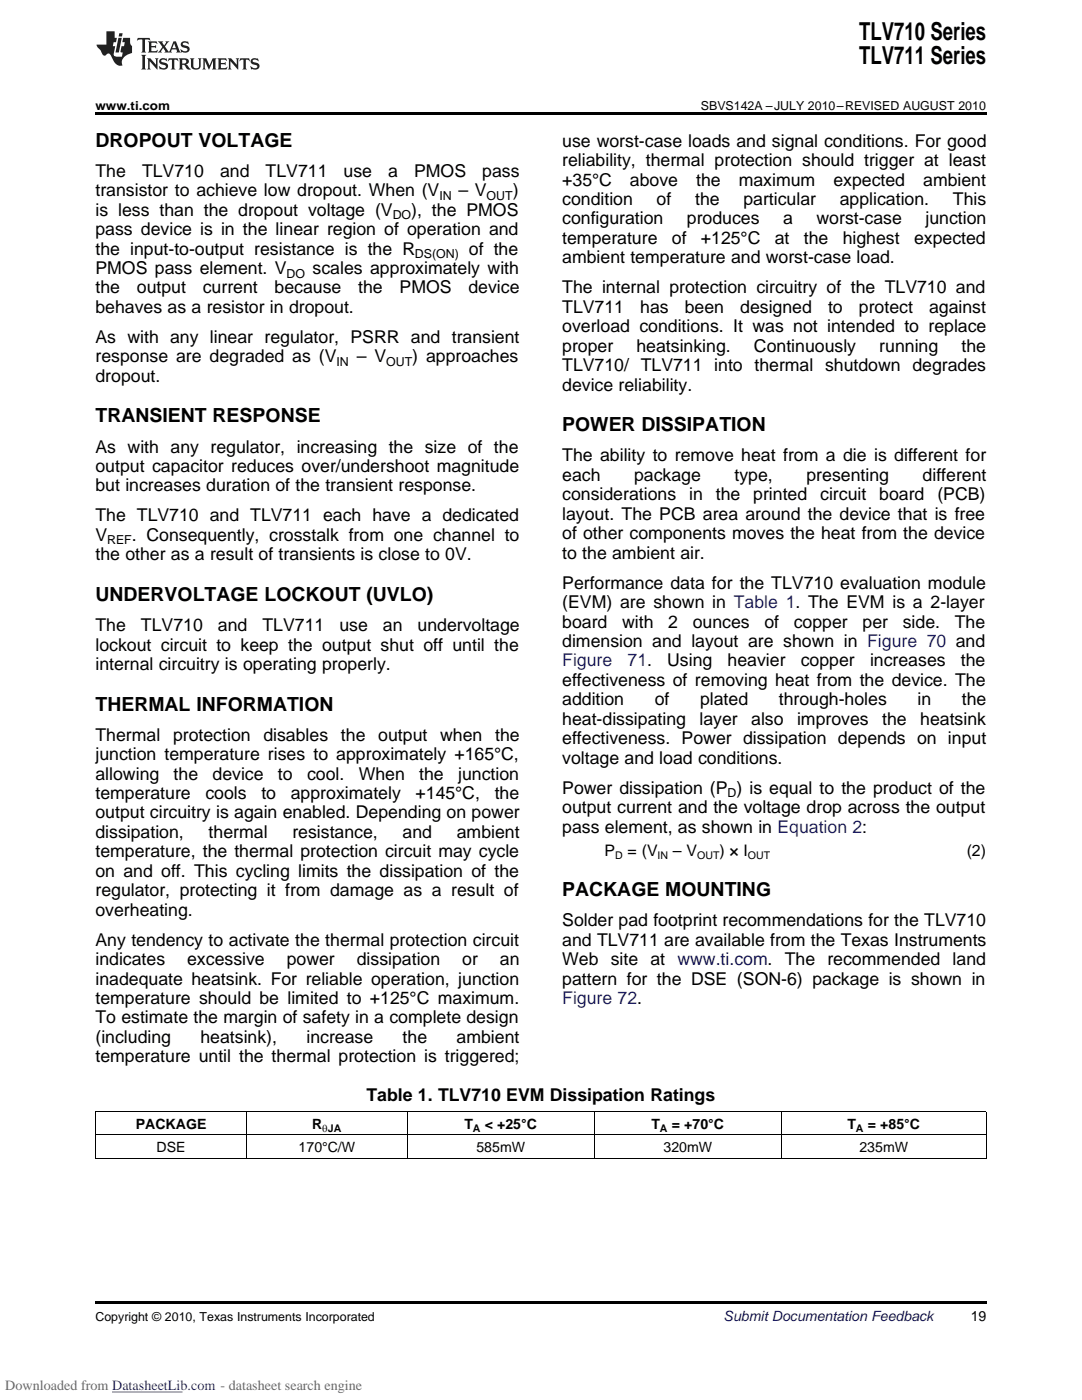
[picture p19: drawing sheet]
<svg xmlns="http://www.w3.org/2000/svg" width="216mm" height="279mm" viewBox="0 0 216 279" stroke-linecap="round" stroke-linejoin="round" font-family="sans-serif">
<defs><g id="words">
<g font-size="4.9">
<text x="171.4" y="7.9">TLV710 Series</text>
<text x="171.4" y="12.8">TLV711 Series</text>
</g>
<g font-size="3.9">
<text x="19" y="29.3">DROPOUT VOLTAGE</text>
<text x="19" y="84.3">TRANSIENT RESPONSE</text>
<text x="112.2" y="86.1">POWER DISSIPATION</text>
<text x="19" y="119.9">UNDERVOLTAGE LOCKOUT (UVLO)</text>
<text x="19" y="141.8">THERMAL INFORMATION</text>
<text x="112.2" y="178.9">PACKAGE MOUNTING</text>
</g>
<g font-size="3.5">
<text x="112.2" y="29.3">use worst-case loads and signal conditions. For good</text>
<text x="19" y="35.3">The</text>
<text x="28.3" y="35.3">TLV710</text>
<text x="43.9" y="35.3">and</text>
<text x="53" y="35.3">TLV711</text>
<text x="68.6" y="35.3">use</text>
<text x="77.5" y="35.3">a</text>
<text x="82.6" y="35.3">PMOS</text>
<text x="96.2" y="35.3">pass</text>
<text x="112.2" y="33.2">reliability, thermal protection should trigger at least</text>
<text x="19" y="39.2">transistor to achieve low dropout. When (V</text>
<text x="91.5" y="39.2">– V</text>
<text x="102.3" y="39.2">)</text>
<text x="112.2" y="37">+35°C</text>
<text x="112.2" y="40.9">condition</text>
<text x="125.7" y="37">above</text>
<text x="131" y="40.9">of</text>
<text x="138.7" y="40.9">the</text>
<text x="138.9" y="37">the</text>
<text x="147.4" y="37">maximum</text>
<text x="148.3" y="40.9">particular</text>
<text x="166.3" y="37">expected</text>
<text x="167.6" y="40.9">application.</text>
<text x="184.2" y="37">ambient</text>
<text x="190.1" y="40.9">This</text>
<text x="19" y="43">is less than the dropout voltage (V</text>
<text x="19" y="46.9">pass device is in the linear region of operation and</text>
<text x="82.1" y="43">), the PMOS</text>
<text x="112.2" y="44.8">configuration</text>
<text x="137.1" y="44.8">produces</text>
<text x="156.3" y="44.8">a</text>
<text x="162.9" y="44.8">worst-case</text>
<text x="184.7" y="44.8">junction</text>
<text x="19" y="50.8">the input-to-output resistance is the R</text>
<text x="93.6" y="50.8">of the</text>
<text x="112.2" y="48.7">temperature</text>
<text x="112.2" y="52.6">ambient temperature and worst-case load.</text>
<text x="134.1" y="48.7">of</text>
<text x="139.9" y="48.7">+125°C</text>
<text x="154.6" y="48.7">at</text>
<text x="160.4" y="48.7">the</text>
<text x="168.2" y="48.7">highest</text>
<text x="182.4" y="48.7">expected</text>
<text x="19" y="54.7">PMOS pass element. V</text>
<text x="19" y="58.6">the</text>
<text x="27.3" y="58.6">output</text>
<text x="40.5" y="58.6">current</text>
<text x="54.8" y="58.6">because</text>
<text x="62.4" y="54.7">scales approximately with</text>
<text x="71.5" y="58.6">the</text>
<text x="79.7" y="58.6">PMOS</text>
<text x="93.5" y="58.6">device</text>
<text x="112.2" y="58.6">The internal protection circuitry of the TLV710 and</text>
<text x="19" y="62.4">behaves as a resistor in dropout.</text>
<text x="112.2" y="62.4">TLV711</text>
<text x="127.7" y="62.4">has</text>
<text x="136.6" y="62.4">been</text>
<text x="147.7" y="62.4">designed</text>
<text x="165.2" y="62.4">to</text>
<text x="171.4" y="62.4">protect</text>
<text x="185.4" y="62.4">against</text>
<text x="19" y="68.4">As with any linear regulator, PSRR and transient</text>
<text x="112.2" y="66.3">overload conditions. It was not intended to replace</text>
<text x="112.2" y="70.2">proper</text>
<text x="127" y="70.2">heatsinking.</text>
<text x="150.4" y="70.2">Continuously</text>
<text x="175.5" y="70.2">running</text>
<text x="191.8" y="70.2">the</text>
<text x="19" y="72.3">response are degraded as (V</text>
<text x="19" y="76.2">dropout.</text>
<text x="71.2" y="72.3">– V</text>
<text x="82.3" y="72.3">) approaches</text>
<text x="112.2" y="74.1">TLV710/ TLV711 into thermal shutdown degrades</text>
<text x="112.2" y="78">device reliability.</text>
<text x="19" y="90.3">As with any regulator, increasing the size of the</text>
<text x="19" y="94.2">output capacitor reduces over/undershoot magnitude</text>
<text x="112.2" y="92.1">The ability to remove heat from a die is different for</text>
<text x="112.2" y="96">each</text>
<text x="126.5" y="96">package</text>
<text x="146.6" y="96">type,</text>
<text x="160.9" y="96">presenting</text>
<text x="184.1" y="96">different</text>
<text x="19" y="98.1">but increases duration of the transient response.</text>
<text x="112.2" y="99.8">considerations</text>
<text x="137.5" y="99.8">in</text>
<text x="142.8" y="99.8">the</text>
<text x="150.3" y="99.8">printed</text>
<text x="163.7" y="99.8">circuit</text>
<text x="175.4" y="99.8">board</text>
<text x="187" y="99.8">(PCB)</text>
<text x="19" y="104.1">The TLV710 and TLV711 each have a dedicated</text>
<text x="19" y="107.9">V</text>
<text x="26.3" y="107.9">. Consequently, crosstalk from one channel to</text>
<text x="112.2" y="103.7">layout. The PCB area around the device that is free</text>
<text x="112.2" y="107.6">of other components moves the heat from the device</text>
<text x="19" y="111.8">the other as a result of transients is close to 0V.</text>
<text x="112.2" y="111.5">to the ambient air.</text>
<text x="112.2" y="117.5">Performance data for the TLV710 evaluation module</text>
<text x="19" y="125.9">The</text>
<text x="28.1" y="125.9">TLV710</text>
<text x="43.5" y="125.9">and</text>
<text x="52.4" y="125.9">TLV711</text>
<text x="67.7" y="125.9">use</text>
<text x="76.4" y="125.9">an</text>
<text x="83.3" y="125.9">undervoltage</text>
<text x="112.2" y="121.4">(EVM) are shown in Table 1. The EVM is a 2-layer</text>
<text x="112.2" y="125.2">board</text>
<text x="124.1" y="125.2">with</text>
<text x="133.3" y="125.2">2</text>
<text x="138.2" y="125.2">ounces</text>
<text x="152.5" y="125.2">of</text>
<text x="158.4" y="125.2">copper</text>
<text x="172.1" y="125.2">per</text>
<text x="180.1" y="125.2">side.</text>
<text x="190.5" y="125.2">The</text>
<text x="19" y="129.8">lockout circuit to keep the output shut off until the</text>
<text x="112.2" y="129.1">dimension and layout are shown in Figure 70 and</text>
<text x="19" y="133.7">internal circuitry is operating properly.</text>
<text x="112.2" y="136.9">effectiveness of removing heat from the device. The</text>
<text x="133.1" y="133">Using</text>
<text x="145.2" y="133">heavier</text>
<text x="159.8" y="133">copper</text>
<text x="173.6" y="133">increases</text>
<text x="191.7" y="133">the</text>
<text x="112.2" y="140.8">addition</text>
<text x="130.6" y="140.8">of</text>
<text x="139.7" y="140.8">plated</text>
<text x="155.4" y="140.8">through-holes</text>
<text x="183.1" y="140.8">in</text>
<text x="191.9" y="140.8">the</text>
<text x="19" y="147.8">Thermal</text>
<text x="34.5" y="147.8">protection</text>
<text x="52.6" y="147.8">disables</text>
<text x="68" y="147.8">the</text>
<text x="75.5" y="147.8">output</text>
<text x="87.8" y="147.8">when</text>
<text x="98.8" y="147.8">the</text>
<text x="112.2" y="144.6">heat-dissipating</text>
<text x="112.2" y="148.5">effectiveness. Power dissipation depends on input</text>
<text x="139.6" y="144.6">layer</text>
<text x="149.9" y="144.6">also</text>
<text x="159" y="144.6">improves</text>
<text x="176" y="144.6">the</text>
<text x="183.6" y="144.6">heatsink</text>
<text x="19" y="151.7">junction temperature rises to approximately +165°C,</text>
<text x="19" y="155.6">allowing</text>
<text x="34.6" y="155.6">the</text>
<text x="42.4" y="155.6">device</text>
<text x="55.5" y="155.6">to</text>
<text x="61.3" y="155.6">cool.</text>
<text x="71.6" y="155.6">When</text>
<text x="83.6" y="155.6">the</text>
<text x="91.4" y="155.6">junction</text>
<text x="112.2" y="152.4">voltage and load conditions.</text>
<text x="19" y="159.5">temperature</text>
<text x="41" y="159.5">cools</text>
<text x="52.2" y="159.5">to</text>
<text x="58" y="159.5">approximately</text>
<text x="82.9" y="159.5">+145°C,</text>
<text x="98.7" y="159.5">the</text>
<text x="112.2" y="158.4">Power dissipation (P ) is equal to the product of the</text>
<text x="19" y="163.3">output circuitry is again enabled. Depending on power</text>
<text x="19" y="167.2">dissipation,</text>
<text x="41.6" y="167.2">thermal</text>
<text x="58.3" y="167.2">resistance,</text>
<text x="80.3" y="167.2">and</text>
<text x="91.2" y="167.2">ambient</text>
<text x="112.2" y="162.3">output current and the voltage drop across the output</text>
<text x="112.2" y="166.2">pass element, as shown in Equation 2:</text>
<text x="19" y="171.1">temperature, the thermal protection circuit may cycle</text>
<text x="19" y="175">on and off. This cycling limits the dissipation of the</text>
<text x="19" y="178.9">regulator, protecting it from damage as a result of</text>
<text x="19" y="182.7">overheating.</text>
<text x="112.2" y="184.9">Solder pad footprint recommendations for the TLV710</text>
<text x="19" y="188.7">Any tendency to activate the thermal protection circuit</text>
<text x="112.2" y="188.7">and TLV711 are available from the Texas Instruments</text>
<text x="19" y="192.6">indicates</text>
<text x="19" y="196.5">inadequate heatsink. For reliable operation, junction</text>
<text x="37.3" y="192.6">excessive</text>
<text x="57.2" y="192.6">power</text>
<text x="71.2" y="192.6">dissipation</text>
<text x="92.2" y="192.6">or</text>
<text x="99.7" y="192.6">an</text>
<text x="112.2" y="192.6">Web site at www.ti.com. The recommended land</text>
<text x="112.2" y="196.5">pattern for the DSE (SON-6) package is shown in</text>
<text x="19" y="200.4">temperature should be limited to +125°C maximum.</text>
<text x="19" y="204.3">To estimate the margin of safety in a complete design</text>
<text x="19" y="208.1">(including</text>
<text x="40" y="208.1">heatsink),</text>
<text x="61.2" y="208.1">increase</text>
<text x="80.3" y="208.1">the</text>
<text x="91.1" y="208.1">ambient</text>
<text x="19" y="212">temperature until the thermal protection is triggered;</text>
<text x="73.1" y="219.8">Table 1. TLV710 EVM Dissipation Ratings</text>
</g>
<g font-size="3.5" fill="#00f">
<text x="112.2" y="133">Figure</text>
<text x="125.2" y="133">71.</text>
<text x="112.2" y="200.4">Figure 72.</text>
</g>
<g font-size="3.2">
<text x="120.6" y="170.7">P</text>
<text x="125.2" y="170.7">= (V</text>
<text x="134.3" y="170.7">– V</text>
<text x="143.6" y="170.7">) × I</text>
<text x="192.9" y="170.7">(2)</text>
</g>
<g font-size="2.8">
<text x="27.1" y="225.3">PACKAGE</text>
<text x="62.3" y="225.3">R</text>
<text x="92.7" y="225.3">T</text>
<text x="96.7" y="225.3">&lt; +25°C</text>
<text x="130" y="225.3">T</text>
<text x="134.1" y="225.3">= +70°C</text>
<text x="169.1" y="225.3">T</text>
<text x="173.1" y="225.3">= +85°C</text>
<text x="31.3" y="229.9">DSE</text>
<text x="59.6" y="229.9">170°C/W</text>
<text x="95.1" y="229.9">585mW</text>
<text x="132.4" y="229.9">320mW</text>
<text x="171.5" y="229.9">235mW</text>
<text x="193.7" y="263.6">19</text>
</g>
<text font-size="2.8" fill="#0000c8" x="144.4" y="263.6">Submit Documentation Feedback</text>
<text font-size="2.8" fill="#696969" x="1.1" y="277.4">Downloaded from DatasheetLib.com - datasheet search engine</text>
<g font-size="2.5">
<text x="19" y="21.9">www.ti.com</text>
<text x="139.8" y="21.9">SBVS142A –JULY 2010–REVISED AUGUST 2010</text>
<text x="87.7" y="39.9">IN</text>
<text x="97.1" y="39.9">OUT</text>
<text x="78.4" y="43.7">DO</text>
<text x="82.8" y="51.5">DS(ON)</text>
<text x="57.2" y="55.4">DO</text>
<text x="67.1" y="73">IN</text>
<text x="77" y="73">OUT</text>
<text x="21.4" y="108.7">REF</text>
<text x="145.2" y="159.1">D</text>
<text x="19" y="263.6">Copyright © 2010, Texas Instruments Incorporated</text>
</g>
<g font-size="2.1">
<text x="122.8" y="171.4">D</text>
<text x="131.2" y="171.4">IN</text>
<text x="139.1" y="171.4">OUT</text>
<text x="149.2" y="171.4">OUT</text>
<text x="64.3" y="225.8">qJA</text>
<text x="94.4" y="225.8">A</text>
<text x="131.7" y="225.8">A</text>
<text x="170.8" y="225.8">A</text>
</g>
</g></defs>
<g fill="#231f20">
<path d="M27.5 7.6l-.1 .5 .4-.2h.6v.1v2.1l-.2 .4h1l-.3-.4v-2.1l.1-.1h.5l.5 .2-.2-.5zM29.5 8.3l.2 .3v1.5l-.2 .4h1.8l.2-.6a1.04 1.04 0 0 1-1.3 .2v-.7h.6l.3 .2v-.6l-.3 .2h-.6v-.6l.8-.1 .4 .3-.2-.5zM31.5 8.3l.9 1.1-.9 1.1h.8l-.2-.2 .5-.7 .4 .7-.2 .2h1.5l-.1-.2 .1-.4h.9l.1 .4-.2 .2h1l-.3-.3-.7-1.9h-.5l-.9 2-.8-1 .9-1h-.8l.1 .3-.3 .5-.4-.6 .2-.2zM34.7 8.6l.4 1h-.7zM36.3 8.4a.63 .63 0 0 0-.2 .7 .63 .63 0 0 0 .6 .4l.6 .2 .1 .2a.75 .75 0 0 1-.7 .4 .75 .75 0 0 1-.6-.5l.1 .7 .1-.1a1.11 1.11 0 0 0 1.5-.6 1.13 1.13 0 0 0-1.2-.8l-.1-.4a1.04 1.04 0 0 1 1.2 .2l-.2-.5-.1 .1-.5-.2zM28.2 10.9l.2 .4v2.2l-.2 .4h1l-.3-.4v-2.2l.3-.4zM29.3 11.6l.3 .4v1.5l-.3 .4h.8l-.2-.4v-1.3l1.5 1.7v-1.9l.2-.4h-.7l.2 .4v.9l-1.1-1.3zM32 11.8a.62 .62 0 0 0-.2 .7 .62 .62 0 0 0 .6 .4l.6 .1 .1 .3a.76 .76 0 0 1-.7 .3 .76 .76 0 0 1-.6-.4l.1 .7 .1-.1a1.11 1.11 0 0 0 1.5-.6 1.13 1.13 0 0 0-1.2-.8l-.1-.4a1.04 1.04 0 0 1 1.2 .2l-.2-.6-.1 .1-.5-.1zM33.7 11.6l-.2 .6a.61 .61 0 0 1 .8-.3v1.6l-.2 .4h.9l-.2-.4v-1.6a.63 .63 0 0 1 .8 .3l-.2-.6zM35.6 11.6l.3 .4v1.5l-.3 .4h1l-.2-.2v-.8l.5 .2a.76 .76 0 0 0 1.2 .7l-1-1a.58 .58 0 0 0 .6-.5 .58 .58 0 0 0-.5-.6zM36.4 11.9h.1a.45 .45 0 0 1 .5 .1 .45 .45 0 0 1 .1 .5l-.7 .2zM37.9 11.6l.2 .2a2.17 2.17 0 0 0 .3 1.9 .99 .99 0 0 0 1.6-.6v-1.1l.2-.4h-.7l.2 .2a1.92 1.92 0 0 1-.2 1.8 .6 .6 0 0 1-.9-.5v-1.1l.2-.4zM40.4 11.6l.2 .4v1.5l-.2 .4h.7l-.2-.4v-1.4l.8 1.8 .8-1.8v1.4l-.2 .4h.9l-.2-.4v-1.5l.2-.4h-.8l-.6 1.5-.6-1.5zM43.4 11.6l.2 .4v1.5l-.2 .4h1.8l.2-.6a1.04 1.04 0 0 1-1.3 .1v-.6h.5l.4 .2v-.6l-.4 .2h-.5v-.7h.8l.3 .3-.1-.6zM45.5 11.6l.2 .4v1.5l-.2 .4h.7l-.2-.4v-1.3l1.5 1.7v-1.9l.2-.4h-.7l.2 .4v.9l-1.1-1.3zM47.9 11.6l-.1 .6a.61 .61 0 0 1 .8-.3v1.6l-.3 .4h1l-.3-.4 .1-1.6a.63 .63 0 0 1 .7 .3l-.1-.6zM50.2 11.8a.62 .62 0 0 0-.2 .7 .62 .62 0 0 0 .6 .4l.6 .1 .2 .3a.76 .76 0 0 1-.8 .3 .76 .76 0 0 1-.6-.4l.1 .7 .2-.1a1.11 1.11 0 0 0 1.5-.6 1.13 1.13 0 0 0-1.3-.8l-.1-.4a1.04 1.04 0 0 1 1.2 .2l-.1-.6-.2 .1-.5-.1z"/>
<path d="M21.2 6.3v2.6h-1.9l.1 .4 .7 .9a.91 .91 0 0 0 1 .8 .56 .56 0 0 1 .5-.3 .56 .56 0 0 1 .5 .3l.4 .8a1.53 1.53 0 0 0 1.9 1.2 1.54 1.54 0 0 1 1-2.1l.9-.3v-1.4a1.52 1.52 0 0 1-.3-1.6h-1.4l-.2 .8h.5l-.2 .8h-.4l-.2 1v.2l.4 .1-.2 .8a1.93 1.93 0 0 1-1.6-.3l.3-1.8h-.5l.2-.8h.4l.2-.8h-.4v-1.3zM23.6 7.6l-.6 2.9h.7l.6-2.9zM23.8 6.6l-.1 .7h.6l.2-.7z"/>
</g>
<path d="M19 22.5h177.8v.5h-177.8zM19 259.7h177.8v.5h-177.8z" fill="#000"/>
<path d="M19 231.2h177.8M19 226.5h177.8M19 221.8h177.8M19.1 221.9v9.3M49.2 221.9v9.3M81.2 221.9v9.3M118.6 221.9v9.3M155.9 221.9v9.3M196.8 221.9v9.3" fill="none" stroke="#000" stroke-width=".2"/>
<path d="M22.4 277.8h14" fill="none" stroke="#00f" stroke-width=".2"/>
<path d="M0 275h78.6v3h-78.6z" fill-rule="evenodd" fill="#fff"/>
<path d="M22.4 277.8h14" fill="none" stroke="#00f" stroke-width=".2"/>
<use href="#words"/>
</svg>
